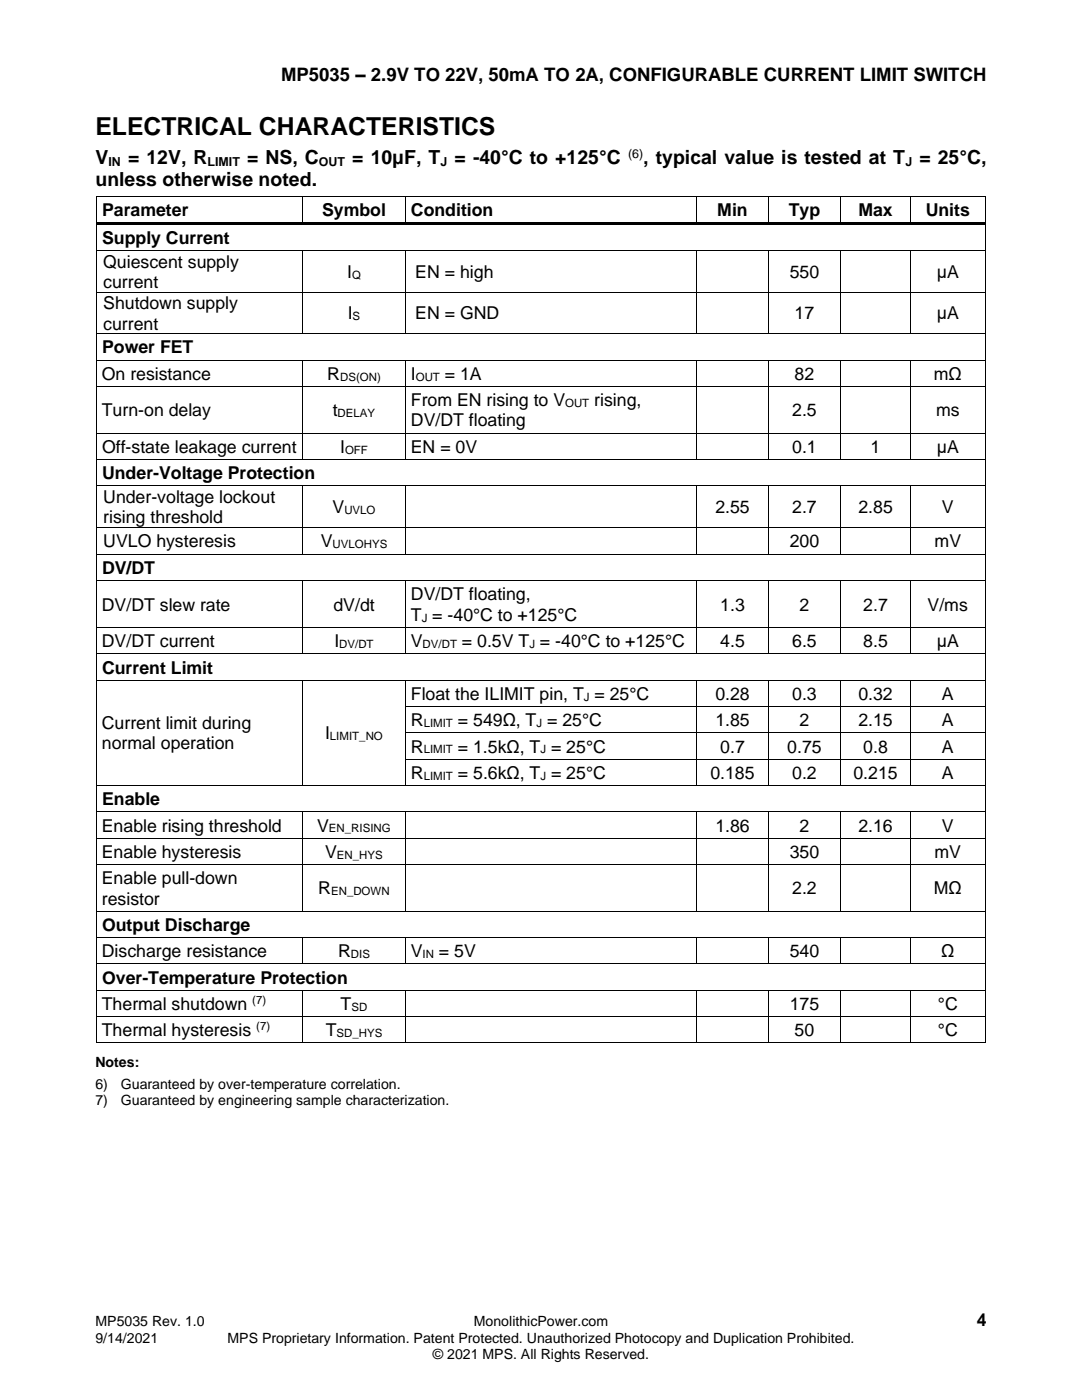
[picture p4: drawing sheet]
<svg xmlns="http://www.w3.org/2000/svg" width="216mm" height="279mm" viewBox="0 0 216 279" stroke-linecap="round" stroke-linejoin="round" font-family="sans-serif">
<defs><g id="words">
<text font-size="4.9" x="19" y="27">ELECTRICAL CHARACTERISTICS</text>
<g font-size="3.9">
<text x="19" y="32.7">V</text>
<text x="25.5" y="32.7">= 12V, R</text>
<text x="49.3" y="32.7">= NS, C</text>
<text x="70.3" y="32.7">= 10μF, T</text>
<text x="90.7" y="32.7">= -40°C to +125°C</text>
<text x="128.4" y="32.7">, typical value is tested at T</text>
<text x="183.4" y="32.7">= 25°C,</text>
<text x="19" y="37.2">unless otherwise noted.</text>
</g>
<text font-size="3.7" x="56.1" y="16.2">MP5035 – 2.9V TO 22V, 50mA TO 2A, CONFIGURABLE CURRENT LIMIT SWITCH</text>
<g font-size="3.5">
<text x="20.4" y="43.1">Parameter</text>
<text x="64.3" y="43.1">Symbol</text>
<text x="82" y="43.1">Condition</text>
<text x="143.1" y="43.1">Min</text>
<text x="157.4" y="43.1">Typ</text>
<text x="171.3" y="43.1">Max</text>
<text x="184.7" y="43.1">Units</text>
<text x="20.4" y="48.7">Supply Current</text>
<text x="20.6" y="53.4">Quiescent supply</text>
<text x="20.6" y="57.5">current</text>
<text x="69.3" y="55.5">I</text>
<text x="82.9" y="55.5">EN = high</text>
<text x="157.6" y="55.5">550</text>
<text x="186.9" y="55.5">μA</text>
<text x="20.6" y="61.7">Shutdown supply</text>
<text x="20.6" y="65.8">current</text>
<text x="69.4" y="63.8">I</text>
<text x="82.9" y="63.8">EN = GND</text>
<text x="158.6" y="63.8">17</text>
<text x="186.9" y="63.8">μA</text>
<text x="20.4" y="70.5">Power FET</text>
<text x="20.3" y="75.8">On resistance</text>
<text x="65.3" y="75.8">R</text>
<text x="82" y="75.8">I</text>
<text x="88.8" y="75.8">= 1A</text>
<text x="158.6" y="75.8">82</text>
<text x="186.3" y="75.8">mΩ</text>
<text x="20.3" y="83.1">Turn-on delay</text>
<text x="66.4" y="83.1">t</text>
<text x="82" y="81">From EN rising to V</text>
<text x="118.6" y="81">rising,</text>
<text x="158.1" y="83.1">2.5</text>
<text x="186.8" y="83.1">ms</text>
<text x="82" y="85.1">DV/DT floating</text>
<text x="20.4" y="90.3">Off-state leakage current</text>
<text x="20.4" y="95.6">Under-Voltage Protection</text>
<text x="67.9" y="90.3">I</text>
<text x="82" y="90.3">EN = 0V</text>
<text x="158.1" y="90.3">0.1</text>
<text x="173.7" y="90.3">1</text>
<text x="186.9" y="90.3">μA</text>
<text x="20.6" y="100.4">Under-voltage lockout</text>
<text x="20.6" y="104.4">rising threshold</text>
<text x="66.4" y="102.4">V</text>
<text x="142.7" y="102.4">2.55</text>
<text x="158.1" y="102.4">2.7</text>
<text x="171.3" y="102.4">2.85</text>
<text x="188" y="102.4">V</text>
<text x="20.6" y="109.2">UVLO hysteresis</text>
<text x="64" y="109.2">V</text>
<text x="157.6" y="109.2">200</text>
<text x="186.5" y="109.2">mV</text>
<text x="20.4" y="114.6">DV/DT</text>
<text x="82" y="119.8">DV/DT floating,</text>
<text x="20.3" y="121.9">DV/DT slew rate</text>
<text x="66.5" y="121.9">dV/dt</text>
<text x="82" y="123.9">T = -40°C to +125°C</text>
<text x="143.7" y="121.9">1.3</text>
<text x="159.5" y="121.9">2</text>
<text x="172.2" y="121.9">2.7</text>
<text x="185.1" y="121.9">V/ms</text>
<text x="20.3" y="129.1">DV/DT current</text>
<text x="66.7" y="129.1">I</text>
<text x="82" y="129.1">V</text>
<text x="92.2" y="129.1">= 0.5V T = -40°C to +125°C</text>
<text x="143.7" y="129.1">4.5</text>
<text x="158.1" y="129.1">6.5</text>
<text x="172.2" y="129.1">8.5</text>
<text x="186.9" y="129.1">μA</text>
<text x="20.4" y="134.4">Current Limit</text>
<text x="82" y="139.7">Float the ILIMIT pin, T = 25°C</text>
<text x="142.7" y="139.7">0.28</text>
<text x="158.1" y="139.7">0.3</text>
<text x="171.3" y="139.7">0.32</text>
<text x="188" y="139.7">A</text>
<text x="20.3" y="145.5">Current limit during</text>
<text x="20.3" y="149.6">normal operation</text>
<text x="64.9" y="147.5">I</text>
<text x="82" y="144.9">R</text>
<text x="91.4" y="144.9">= 549Ω, T = 25°C</text>
<text x="142.7" y="144.9">1.85</text>
<text x="159.5" y="144.9">2</text>
<text x="171.3" y="144.9">2.15</text>
<text x="188" y="144.9">A</text>
<text x="82" y="150.2">R</text>
<text x="82" y="155.4">R</text>
<text x="91.4" y="150.2">= 1.5kΩ, T = 25°C</text>
<text x="91.4" y="155.4">= 5.6kΩ, T = 25°C</text>
<text x="141.7" y="155.4">0.185</text>
<text x="143.7" y="150.2">0.7</text>
<text x="157.1" y="150.2">0.75</text>
<text x="158.1" y="155.4">0.2</text>
<text x="170.3" y="155.4">0.215</text>
<text x="172.2" y="150.2">0.8</text>
<text x="188" y="150.2">A</text>
<text x="188" y="155.4">A</text>
<text x="20.4" y="160.7">Enable</text>
<text x="20.3" y="166">Enable rising threshold</text>
<text x="63.3" y="166">V</text>
<text x="142.7" y="166">1.86</text>
<text x="159.5" y="166">2</text>
<text x="171.3" y="166">2.16</text>
<text x="188" y="166">V</text>
<text x="20.3" y="171.2">Enable hysteresis</text>
<text x="64.9" y="171.2">V</text>
<text x="157.6" y="171.2">350</text>
<text x="186.5" y="171.2">mV</text>
<text x="20.3" y="176.5">Enable pull-down</text>
<text x="63.5" y="178.5">R</text>
<text x="158.1" y="178.5">2.2</text>
<text x="186.3" y="178.5">MΩ</text>
<text x="20.3" y="180.5">resistor</text>
<text x="20.4" y="185.8">Output Discharge</text>
<text x="20.3" y="191">Discharge resistance</text>
<text x="67.5" y="191">R</text>
<text x="82" y="191">V</text>
<text x="87.6" y="191">= 5V</text>
<text x="157.6" y="191">540</text>
<text x="187.8" y="191">Ω</text>
<text x="20.4" y="196.3">Over-Temperature Protection</text>
<text x="20.3" y="201.5">Thermal shutdown</text>
<text x="68" y="201.5">T</text>
<text x="157.6" y="201.5">175</text>
<text x="187.1" y="201.5">°C</text>
<text x="20.3" y="206.8">Thermal hysteresis</text>
<text x="65" y="206.8">T</text>
<text x="158.6" y="206.8">50</text>
<text x="187.1" y="206.8">°C</text>
<text x="194.9" y="264.6">4</text>
</g>
<g font-size="2.8">
<text x="19" y="213">Notes:</text>
<text x="19" y="217.3">6)</text>
<text x="19" y="220.5">7)</text>
<text x="24.1" y="217.3">Guaranteed by over-temperature correlation.</text>
<text x="24.1" y="220.5">Guaranteed by engineering sample characterization.</text>
<text x="19" y="264.6">MP5035 Rev. 1.0</text>
<text x="19" y="267.9">9/14/2021</text>
<text x="45.4" y="267.9">MPS Proprietary Information. Patent Protected. Unauthorized Photocopy and Duplication Prohibited.</text>
<text x="94.6" y="264.6">MonolithicPower.com</text>
<text x="86.4" y="271.2">© 2021 MPS. All Rights Reserved.</text>
</g>
<g font-size="2.5">
<text x="21.6" y="33.1">IN</text>
<text x="41.4" y="33.1">LIMIT</text>
<text x="63.6" y="33.1">OUT</text>
<text x="87.9" y="33.1">J</text>
<text x="125.3" y="31.5">(6)</text>
<text x="180.7" y="33.1">J</text>
</g>
<g font-size="2.3">
<text x="70.2" y="55.6">Q</text>
<text x="70.4" y="63.9">S</text>
<text x="67.9" y="76">DS(ON)</text>
<text x="83" y="76">OUT</text>
<text x="67.4" y="83.2">DELAY</text>
<text x="112.8" y="81.2">OUT</text>
<text x="68.8" y="90.5">OFF</text>
<text x="68.7" y="102.5">UVLO</text>
<text x="66.3" y="109.4">UVLOHYS</text>
<text x="84.1" y="124.1">J</text>
<text x="67.7" y="129.3">DV/DT</text>
<text x="84.3" y="129.3">DV/DT</text>
<text x="105.6" y="129.3">J</text>
<text x="116.5" y="139.8">J</text>
<text x="65.8" y="147.7">LIMIT_NO</text>
<text x="84.5" y="145.1">LIMIT</text>
<text x="107" y="145.1">J</text>
<text x="84.5" y="150.4">LIMIT</text>
<text x="84.5" y="155.6">LIMIT</text>
<text x="107.8" y="150.4">J</text>
<text x="107.8" y="155.6">J</text>
<text x="65.6" y="166.1">EN_RISING</text>
<text x="67.2" y="171.4">EN_HYS</text>
<text x="66.1" y="178.7">EN_DOWN</text>
<text x="70" y="191.2">DIS</text>
<text x="84.3" y="191.2">IN</text>
<text x="50.3" y="200.3">(7)</text>
<text x="70.1" y="201.7">SD</text>
<text x="51.1" y="205.6">(7)</text>
<text x="67.1" y="207">SD_HYS</text>
</g>
</g></defs>
<g fill="#000">
<path d="M19.2 39.1h.2v.7h-.2z" fill-rule="evenodd"/>
<path d="M19.2 39.1h.2v.1h-.2z" fill-rule="evenodd"/>
<path d="M60.3 39.2h.1v.6h-.1z" fill-rule="evenodd"/>
<path d="M60.3 39.1h.1v.1h-.1z" fill-rule="evenodd"/>
<path d="M80.9 39.2h.2v.6h-.2z" fill-rule="evenodd"/>
<path d="M80.9 39.1h.2v.1h-.2z" fill-rule="evenodd"/>
<path d="M138.9 39.2h.2v.6h-.2z" fill-rule="evenodd"/>
<path d="M138.9 39.1h.2v.1h-.2z" fill-rule="evenodd"/>
<path d="M153.3 39.2h.1v.6h-.1z" fill-rule="evenodd"/>
<path d="M153.3 39.1h.1v.1h-.1z" fill-rule="evenodd"/>
<path d="M167.6 39.2h.2v.6h-.2z" fill-rule="evenodd"/>
<path d="M167.6 39.1h.2v.1h-.2z" fill-rule="evenodd"/>
<path d="M181.6 39.2h.2v.6h-.2z" fill-rule="evenodd"/>
<path d="M181.6 39.1h.2v.1h-.2z" fill-rule="evenodd"/>
<path d="M196.5 39.1h.2v.7h-.2z" fill-rule="evenodd"/>
<path d="M196.5 39.1h.2v.1h-.2z" fill-rule="evenodd"/>
<path d="M19.2 44.3h.2v1.1h-.2z" fill-rule="evenodd"/>
<path d="M19.2 49.9h.2v.2h-.2z" fill-rule="evenodd"/>
<path d="M19.2 58.2h.2v.2h-.2z" fill-rule="evenodd"/>
<path d="M19.4 44.3h40.9v.6h-40.9z" fill-rule="evenodd"/>
<path d="M60.3 44.3h.5v.6h-.5z" fill-rule="evenodd"/>
<path d="M60.3 49.9h.1v.2h-.1z" fill-rule="evenodd"/>
<path d="M60.3 58.2h.1v.2h-.1z" fill-rule="evenodd"/>
<path d="M60.8 44.3h20.1v.6h-20.1z" fill-rule="evenodd"/>
<path d="M80.9 44.3h.5v.6h-.5z" fill-rule="evenodd"/>
<path d="M80.9 49.9h.2v.2h-.2z" fill-rule="evenodd"/>
<path d="M80.9 58.2h.2v.2h-.2z" fill-rule="evenodd"/>
<path d="M81.4 44.3h57.5v.6h-57.5z" fill-rule="evenodd"/>
<path d="M138.9 44.3h.5v.6h-.5z" fill-rule="evenodd"/>
<path d="M138.9 49.9h.2v.2h-.2z" fill-rule="evenodd"/>
<path d="M138.9 58.2h.2v.2h-.2z" fill-rule="evenodd"/>
<path d="M139.4 44.3h13.9v.6h-13.9z" fill-rule="evenodd"/>
<path d="M153.3 44.3h.5v.6h-.5z" fill-rule="evenodd"/>
<path d="M153.3 49.9h.1v.2h-.1z" fill-rule="evenodd"/>
<path d="M153.3 58.2h.1v.2h-.1z" fill-rule="evenodd"/>
<path d="M153.8 44.3h13.8v.6h-13.8z" fill-rule="evenodd"/>
<path d="M167.6 44.3h.6v.6h-.6z" fill-rule="evenodd"/>
<path d="M167.6 49.9h.2v.2h-.2z" fill-rule="evenodd"/>
<path d="M167.6 58.2h.2v.2h-.2z" fill-rule="evenodd"/>
<path d="M168.2 44.3h13.4v.6h-13.4z" fill-rule="evenodd"/>
<path d="M181.6 44.3h.6v.6h-.6z" fill-rule="evenodd"/>
<path d="M181.6 49.9h.2v.2h-.2z" fill-rule="evenodd"/>
<path d="M181.6 58.2h.2v.2h-.2z" fill-rule="evenodd"/>
<path d="M182.2 44.3h14.3v.6h-14.3z" fill-rule="evenodd"/>
<path d="M196.5 44.3h.2v1.1h-.2z" fill-rule="evenodd"/>
<path d="M196.5 49.9h.2v.2h-.2z" fill-rule="evenodd"/>
<path d="M196.5 58.2h.2v.2h-.2z" fill-rule="evenodd"/>
<path d="M19.2 66.5h.2v.7h-.2z" fill-rule="evenodd"/>
<path d="M19.2 71.8h.2v.7h-.2z" fill-rule="evenodd"/>
<path d="M19.2 77h.2v.7h-.2z" fill-rule="evenodd"/>
<path d="M60.3 66.5h.1v.2h-.1z" fill-rule="evenodd"/>
<path d="M60.3 72h.1v.5h-.1z" fill-rule="evenodd"/>
<path d="M60.3 71.8h.1v.2h-.1z" fill-rule="evenodd"/>
<path d="M60.3 77h.1v.7h-.1z" fill-rule="evenodd"/>
<path d="M80.9 66.5h.2v.2h-.2z" fill-rule="evenodd"/>
<path d="M80.9 72h.2v.5h-.2z" fill-rule="evenodd"/>
<path d="M80.9 71.8h.2v.2h-.2z" fill-rule="evenodd"/>
<path d="M80.9 77h.2v.7h-.2z" fill-rule="evenodd"/>
<path d="M138.9 66.5h.2v.2h-.2z" fill-rule="evenodd"/>
<path d="M138.9 72h.2v.5h-.2z" fill-rule="evenodd"/>
<path d="M138.9 71.8h.2v.2h-.2z" fill-rule="evenodd"/>
<path d="M138.9 77h.2v.7h-.2z" fill-rule="evenodd"/>
<path d="M153.3 66.5h.1v.2h-.1z" fill-rule="evenodd"/>
<path d="M153.3 72h.1v.5h-.1z" fill-rule="evenodd"/>
<path d="M153.3 71.8h.1v.2h-.1z" fill-rule="evenodd"/>
<path d="M153.3 77h.1v.7h-.1z" fill-rule="evenodd"/>
<path d="M167.6 66.5h.2v.2h-.2z" fill-rule="evenodd"/>
<path d="M167.6 72h.2v.5h-.2z" fill-rule="evenodd"/>
<path d="M167.6 71.8h.2v.2h-.2z" fill-rule="evenodd"/>
<path d="M167.6 77h.2v.7h-.2z" fill-rule="evenodd"/>
<path d="M181.6 66.5h.2v.2h-.2z" fill-rule="evenodd"/>
<path d="M181.6 72h.2v.5h-.2z" fill-rule="evenodd"/>
<path d="M181.6 71.8h.2v.2h-.2z" fill-rule="evenodd"/>
<path d="M181.6 77h.2v.7h-.2z" fill-rule="evenodd"/>
<path d="M196.5 66.5h.2v.7h-.2z" fill-rule="evenodd"/>
<path d="M196.5 71.8h.2v.7h-.2z" fill-rule="evenodd"/>
<path d="M196.5 77h.2v.7h-.2z" fill-rule="evenodd"/>
<path d="M19.2 86.3h.2v.7h-.2z" fill-rule="evenodd"/>
<path d="M19.2 91.6h.2v.7h-.2z" fill-rule="evenodd"/>
<path d="M19.2 96.9h.2v.1h-.2z" fill-rule="evenodd"/>
<path d="M60.3 86.3h.1v.7h-.1z" fill-rule="evenodd"/>
<path d="M60.3 91.6h.1v.2h-.1z" fill-rule="evenodd"/>
<path d="M60.3 96.9h.1v.1h-.1z" fill-rule="evenodd"/>
<path d="M80.9 86.3h.2v.7h-.2z" fill-rule="evenodd"/>
<path d="M80.9 91.6h.2v.2h-.2z" fill-rule="evenodd"/>
<path d="M80.9 96.9h.2v.1h-.2z" fill-rule="evenodd"/>
<path d="M138.9 86.3h.2v.7h-.2z" fill-rule="evenodd"/>
<path d="M138.9 91.6h.2v.2h-.2z" fill-rule="evenodd"/>
<path d="M138.9 96.9h.2v.1h-.2z" fill-rule="evenodd"/>
<path d="M153.3 86.3h.1v.7h-.1z" fill-rule="evenodd"/>
<path d="M153.3 91.6h.1v.2h-.1z" fill-rule="evenodd"/>
<path d="M153.3 96.9h.1v.1h-.1z" fill-rule="evenodd"/>
<path d="M167.6 86.3h.2v.7h-.2z" fill-rule="evenodd"/>
<path d="M167.6 91.6h.2v.2h-.2z" fill-rule="evenodd"/>
<path d="M167.6 96.9h.2v.1h-.2z" fill-rule="evenodd"/>
<path d="M181.6 86.3h.2v.7h-.2z" fill-rule="evenodd"/>
<path d="M181.6 91.6h.2v.2h-.2z" fill-rule="evenodd"/>
<path d="M181.6 96.9h.2v.1h-.2z" fill-rule="evenodd"/>
<path d="M196.5 86.3h.2v.7h-.2z" fill-rule="evenodd"/>
<path d="M196.5 91.6h.2v.7h-.2z" fill-rule="evenodd"/>
<path d="M196.5 96.9h.2v.1h-.2z" fill-rule="evenodd"/>
<path d="M19.2 105.1h.2v.2h-.2z" fill-rule="evenodd"/>
<path d="M19.2 110.6h.2v.7h-.2z" fill-rule="evenodd"/>
<path d="M19.2 115.8h.2v.7h-.2z" fill-rule="evenodd"/>
<path d="M60.3 105.1h.1v.2h-.1z" fill-rule="evenodd"/>
<path d="M60.3 110.6h.1v.2h-.1z" fill-rule="evenodd"/>
<path d="M60.3 116h.1v.5h-.1z" fill-rule="evenodd"/>
<path d="M60.3 115.8h.1v.2h-.1z" fill-rule="evenodd"/>
<path d="M80.9 105.1h.2v.2h-.2z" fill-rule="evenodd"/>
<path d="M80.9 110.6h.2v.2h-.2z" fill-rule="evenodd"/>
<path d="M80.9 116h.2v.5h-.2z" fill-rule="evenodd"/>
<path d="M80.9 115.8h.2v.2h-.2z" fill-rule="evenodd"/>
<path d="M138.9 105.1h.2v.2h-.2z" fill-rule="evenodd"/>
<path d="M138.9 110.6h.2v.2h-.2z" fill-rule="evenodd"/>
<path d="M138.9 116h.2v.5h-.2z" fill-rule="evenodd"/>
<path d="M138.9 115.8h.2v.2h-.2z" fill-rule="evenodd"/>
<path d="M153.3 105.1h.1v.2h-.1z" fill-rule="evenodd"/>
<path d="M153.3 110.6h.1v.2h-.1z" fill-rule="evenodd"/>
<path d="M153.3 116h.1v.5h-.1z" fill-rule="evenodd"/>
<path d="M153.3 115.8h.1v.2h-.1z" fill-rule="evenodd"/>
<path d="M167.6 105.1h.2v.2h-.2z" fill-rule="evenodd"/>
<path d="M167.6 110.6h.2v.2h-.2z" fill-rule="evenodd"/>
<path d="M167.6 116h.2v.5h-.2z" fill-rule="evenodd"/>
<path d="M167.6 115.8h.2v.2h-.2z" fill-rule="evenodd"/>
<path d="M181.6 105.1h.2v.2h-.2z" fill-rule="evenodd"/>
<path d="M181.6 110.6h.2v.2h-.2z" fill-rule="evenodd"/>
<path d="M181.6 116h.2v.5h-.2z" fill-rule="evenodd"/>
<path d="M181.6 115.8h.2v.2h-.2z" fill-rule="evenodd"/>
<path d="M196.5 105.1h.2v.2h-.2z" fill-rule="evenodd"/>
<path d="M196.5 110.6h.2v.7h-.2z" fill-rule="evenodd"/>
<path d="M196.5 115.8h.2v.7h-.2z" fill-rule="evenodd"/>
<path d="M19.2 125.1h.2v.7h-.2z" fill-rule="evenodd"/>
<path d="M19.2 130.4h.2v.7h-.2z" fill-rule="evenodd"/>
<path d="M19.2 135.7h.2v.7h-.2z" fill-rule="evenodd"/>
<path d="M60.3 125.1h.1v.7h-.1z" fill-rule="evenodd"/>
<path d="M60.3 130.4h.1v.2h-.1z" fill-rule="evenodd"/>
<path d="M60.3 135.8h.1v.6h-.1z" fill-rule="evenodd"/>
<path d="M60.3 135.7h.1v.1h-.1z" fill-rule="evenodd"/>
<path d="M80.9 125.1h.2v.7h-.2z" fill-rule="evenodd"/>
<path d="M80.9 130.4h.2v.2h-.2z" fill-rule="evenodd"/>
<path d="M80.9 135.8h.2v.6h-.2z" fill-rule="evenodd"/>
<path d="M80.9 135.7h.2v.1h-.2z" fill-rule="evenodd"/>
<path d="M138.9 125.1h.2v.7h-.2z" fill-rule="evenodd"/>
<path d="M138.9 130.4h.2v.2h-.2z" fill-rule="evenodd"/>
<path d="M138.9 135.8h.2v.6h-.2z" fill-rule="evenodd"/>
<path d="M138.9 135.7h.2v.1h-.2z" fill-rule="evenodd"/>
<path d="M153.3 125.1h.1v.7h-.1z" fill-rule="evenodd"/>
<path d="M153.3 130.4h.1v.2h-.1z" fill-rule="evenodd"/>
<path d="M153.3 135.8h.1v.6h-.1z" fill-rule="evenodd"/>
<path d="M153.3 135.7h.1v.1h-.1z" fill-rule="evenodd"/>
<path d="M167.6 125.1h.2v.7h-.2z" fill-rule="evenodd"/>
<path d="M167.6 130.4h.2v.2h-.2z" fill-rule="evenodd"/>
<path d="M167.6 135.8h.2v.6h-.2z" fill-rule="evenodd"/>
<path d="M167.6 135.7h.2v.1h-.2z" fill-rule="evenodd"/>
<path d="M181.6 125.1h.2v.7h-.2z" fill-rule="evenodd"/>
<path d="M181.6 130.4h.2v.2h-.2z" fill-rule="evenodd"/>
<path d="M181.6 135.8h.2v.6h-.2z" fill-rule="evenodd"/>
<path d="M181.6 135.7h.2v.1h-.2z" fill-rule="evenodd"/>
<path d="M196.5 125.1h.2v.7h-.2z" fill-rule="evenodd"/>
<path d="M196.5 130.4h.2v.7h-.2z" fill-rule="evenodd"/>
<path d="M196.5 135.7h.2v.7h-.2z" fill-rule="evenodd"/>
<path d="M19.2 140.9h.2v.7h-.2z" fill-rule="evenodd"/>
<path d="M19.2 146.2h.2v.7h-.2z" fill-rule="evenodd"/>
<path d="M19.2 151.4h.2v.7h-.2z" fill-rule="evenodd"/>
<path d="M19.2 156.7h.2v.7h-.2z" fill-rule="evenodd"/>
<path d="M60.3 140.9h.1v.7h-.1z" fill-rule="evenodd"/>
<path d="M60.3 146.2h.1v.7h-.1z" fill-rule="evenodd"/>
<path d="M60.3 151.4h.1v.7h-.1z" fill-rule="evenodd"/>
<path d="M60.3 156.7h.1v.2h-.1z" fill-rule="evenodd"/>
<path d="M80.9 140.9h.2v.7h-.2z" fill-rule="evenodd"/>
<path d="M80.9 146.2h.2v.7h-.2z" fill-rule="evenodd"/>
<path d="M80.9 151.4h.2v.7h-.2z" fill-rule="evenodd"/>
<path d="M80.9 156.7h.2v.2h-.2z" fill-rule="evenodd"/>
<path d="M138.9 140.9h.2v.7h-.2z" fill-rule="evenodd"/>
<path d="M138.9 146.2h.2v.7h-.2z" fill-rule="evenodd"/>
<path d="M138.9 151.4h.2v.7h-.2z" fill-rule="evenodd"/>
<path d="M138.9 156.7h.2v.2h-.2z" fill-rule="evenodd"/>
<path d="M153.3 140.9h.1v.7h-.1z" fill-rule="evenodd"/>
<path d="M153.3 146.2h.1v.7h-.1z" fill-rule="evenodd"/>
<path d="M153.3 151.4h.1v.7h-.1z" fill-rule="evenodd"/>
<path d="M153.3 156.7h.1v.2h-.1z" fill-rule="evenodd"/>
<path d="M167.6 140.9h.2v.7h-.2z" fill-rule="evenodd"/>
<path d="M167.6 146.2h.2v.7h-.2z" fill-rule="evenodd"/>
<path d="M167.6 151.4h.2v.7h-.2z" fill-rule="evenodd"/>
<path d="M167.6 156.7h.2v.2h-.2z" fill-rule="evenodd"/>
<path d="M181.6 140.9h.2v.7h-.2z" fill-rule="evenodd"/>
<path d="M181.6 146.2h.2v.7h-.2z" fill-rule="evenodd"/>
<path d="M181.6 151.4h.2v.7h-.2z" fill-rule="evenodd"/>
<path d="M181.6 156.7h.2v.2h-.2z" fill-rule="evenodd"/>
<path d="M196.5 140.9h.2v.7h-.2z" fill-rule="evenodd"/>
<path d="M196.5 146.2h.2v.7h-.2z" fill-rule="evenodd"/>
<path d="M196.5 151.4h.2v.7h-.2z" fill-rule="evenodd"/>
<path d="M196.5 156.7h.2v.7h-.2z" fill-rule="evenodd"/>
<path d="M19.2 161.9h.2v.7h-.2z" fill-rule="evenodd"/>
<path d="M19.2 167.2h.2v.7h-.2z" fill-rule="evenodd"/>
<path d="M19.2 172.5h.2v.7h-.2z" fill-rule="evenodd"/>
<path d="M60.3 162.1h.1v.5h-.1z" fill-rule="evenodd"/>
<path d="M60.3 161.9h.1v.2h-.1z" fill-rule="evenodd"/>
<path d="M60.3 167.2h.1v.7h-.1z" fill-rule="evenodd"/>
<path d="M60.3 172.5h.1v.7h-.1z" fill-rule="evenodd"/>
<path d="M80.9 162.1h.2v.5h-.2z" fill-rule="evenodd"/>
<path d="M80.9 161.9h.2v.2h-.2z" fill-rule="evenodd"/>
<path d="M80.9 167.2h.2v.7h-.2z" fill-rule="evenodd"/>
<path d="M80.9 172.5h.2v.7h-.2z" fill-rule="evenodd"/>
<path d="M138.9 162.1h.2v.5h-.2z" fill-rule="evenodd"/>
<path d="M138.9 161.9h.2v.2h-.2z" fill-rule="evenodd"/>
<path d="M138.9 167.2h.2v.7h-.2z" fill-rule="evenodd"/>
<path d="M138.9 172.5h.2v.7h-.2z" fill-rule="evenodd"/>
<path d="M153.3 162.1h.1v.5h-.1z" fill-rule="evenodd"/>
<path d="M153.3 161.9h.1v.2h-.1z" fill-rule="evenodd"/>
<path d="M153.3 167.2h.1v.7h-.1z" fill-rule="evenodd"/>
<path d="M153.3 172.5h.1v.7h-.1z" fill-rule="evenodd"/>
<path d="M167.6 162.1h.2v.5h-.2z" fill-rule="evenodd"/>
<path d="M167.6 161.9h.2v.2h-.2z" fill-rule="evenodd"/>
<path d="M167.6 167.2h.2v.7h-.2z" fill-rule="evenodd"/>
<path d="M167.6 172.5h.2v.7h-.2z" fill-rule="evenodd"/>
<path d="M181.6 162.1h.2v.5h-.2z" fill-rule="evenodd"/>
<path d="M181.6 161.9h.2v.2h-.2z" fill-rule="evenodd"/>
<path d="M181.6 167.2h.2v.7h-.2z" fill-rule="evenodd"/>
<path d="M181.6 172.5h.2v.7h-.2z" fill-rule="evenodd"/>
<path d="M196.5 161.9h.2v.7h-.2z" fill-rule="evenodd"/>
<path d="M196.5 167.2h.2v.7h-.2z" fill-rule="evenodd"/>
<path d="M196.5 172.5h.2v.7h-.2z" fill-rule="evenodd"/>
<path d="M19.2 181.8h.2v.7h-.2z" fill-rule="evenodd"/>
<path d="M19.2 187h.2v.7h-.2z" fill-rule="evenodd"/>
<path d="M19.2 192.3h.2v.7h-.2z" fill-rule="evenodd"/>
<path d="M19.2 197.5h.2v.7h-.2z" fill-rule="evenodd"/>
<path d="M60.3 181.8h.1v.1h-.1z" fill-rule="evenodd"/>
<path d="M60.3 187.2h.1v.5h-.1z" fill-rule="evenodd"/>
<path d="M60.3 187h.1v.2h-.1z" fill-rule="evenodd"/>
<path d="M60.3 192.3h.1v.2h-.1z" fill-rule="evenodd"/>
<path d="M60.3 197.7h.1v.5h-.1z" fill-rule="evenodd"/>
<path d="M60.3 197.5h.1v.2h-.1z" fill-rule="evenodd"/>
<path d="M80.9 181.8h.2v.1h-.2z" fill-rule="evenodd"/>
<path d="M80.9 187.2h.2v.5h-.2z" fill-rule="evenodd"/>
<path d="M80.9 187h.2v.2h-.2z" fill-rule="evenodd"/>
<path d="M80.9 192.3h.2v.2h-.2z" fill-rule="evenodd"/>
<path d="M80.9 197.7h.2v.5h-.2z" fill-rule="evenodd"/>
<path d="M80.9 197.5h.2v.2h-.2z" fill-rule="evenodd"/>
<path d="M138.9 181.8h.2v.1h-.2z" fill-rule="evenodd"/>
<path d="M138.9 187.2h.2v.5h-.2z" fill-rule="evenodd"/>
<path d="M138.9 187h.2v.2h-.2z" fill-rule="evenodd"/>
<path d="M138.9 192.3h.2v.2h-.2z" fill-rule="evenodd"/>
<path d="M138.9 197.7h.2v.5h-.2z" fill-rule="evenodd"/>
<path d="M138.9 197.5h.2v.2h-.2z" fill-rule="evenodd"/>
<path d="M153.3 181.8h.1v.1h-.1z" fill-rule="evenodd"/>
<path d="M153.3 187.2h.1v.5h-.1z" fill-rule="evenodd"/>
<path d="M153.3 187h.1v.2h-.1z" fill-rule="evenodd"/>
<path d="M153.3 192.3h.1v.2h-.1z" fill-rule="evenodd"/>
<path d="M153.3 197.7h.1v.5h-.1z" fill-rule="evenodd"/>
<path d="M153.3 197.5h.1v.2h-.1z" fill-rule="evenodd"/>
<path d="M167.6 181.8h.2v.1h-.2z" fill-rule="evenodd"/>
<path d="M167.6 187.2h.2v.5h-.2z" fill-rule="evenodd"/>
<path d="M167.6 187h.2v.2h-.2z" fill-rule="evenodd"/>
<path d="M167.6 192.3h.2v.2h-.2z" fill-rule="evenodd"/>
<path d="M167.6 197.7h.2v.5h-.2z" fill-rule="evenodd"/>
<path d="M167.6 197.5h.2v.2h-.2z" fill-rule="evenodd"/>
<path d="M181.6 181.8h.2v.1h-.2z" fill-rule="evenodd"/>
<path d="M181.6 187.2h.2v.5h-.2z" fill-rule="evenodd"/>
<path d="M181.6 187h.2v.2h-.2z" fill-rule="evenodd"/>
<path d="M181.6 192.3h.2v.2h-.2z" fill-rule="evenodd"/>
<path d="M181.6 197.7h.2v.5h-.2z" fill-rule="evenodd"/>
<path d="M181.6 197.5h.2v.2h-.2z" fill-rule="evenodd"/>
<path d="M196.5 181.8h.2v.7h-.2z" fill-rule="evenodd"/>
<path d="M196.5 187h.2v.7h-.2z" fill-rule="evenodd"/>
<path d="M196.5 192.3h.2v.7h-.2z" fill-rule="evenodd"/>
<path d="M196.5 197.5h.2v.7h-.2z" fill-rule="evenodd"/>
<path d="M19.2 202.8h.2v.7h-.2z" fill-rule="evenodd"/>
<path d="M19.2 208.1h.2v.1h-.2z" fill-rule="evenodd"/>
<path d="M19.2 208.1h.2v.1h-.2z" fill-rule="evenodd"/>
<path d="M60.3 202.8h.1v.7h-.1z" fill-rule="evenodd"/>
<path d="M60.3 208.1h.1v.1h-.1z" fill-rule="evenodd"/>
<path d="M80.9 202.8h.2v.7h-.2z" fill-rule="evenodd"/>
<path d="M80.9 208.1h.2v.1h-.2z" fill-rule="evenodd"/>
<path d="M138.9 202.8h.2v.7h-.2z" fill-rule="evenodd"/>
<path d="M138.9 208.1h.2v.1h-.2z" fill-rule="evenodd"/>
<path d="M153.3 202.8h.1v.7h-.1z" fill-rule="evenodd"/>
<path d="M153.3 208.1h.1v.1h-.1z" fill-rule="evenodd"/>
<path d="M167.6 202.8h.2v.7h-.2z" fill-rule="evenodd"/>
<path d="M167.6 208.1h.2v.1h-.2z" fill-rule="evenodd"/>
<path d="M181.6 202.8h.2v.7h-.2z" fill-rule="evenodd"/>
<path d="M181.6 208.1h.2v.1h-.2z" fill-rule="evenodd"/>
<path d="M196.5 202.8h.2v.7h-.2z" fill-rule="evenodd"/>
<path d="M196.5 208.1h.2v.1h-.2z" fill-rule="evenodd"/>
<path d="M196.5 208.1h.2v.1h-.2z" fill-rule="evenodd"/>
</g>
<g fill="none" stroke="#000" stroke-width=".2">
<path d="M19.3 39.8v4.5M19.4 39.2h40.9M60.4 39.8v4.5M60.4 39.2h20.5M81 39.8v4.5M81.1 39.2h57.8M139 39.8v4.5M139.1 39.2h14.2M153.3 39.8v4.5M153.4 39.2h14.2M167.7 39.8v4.5M167.8 39.2h13.8"/>
<path d="M181.7 39.8v4.5M181.8 39.2h14.7M196.6 39.8v4.5M19.3 45.4v4.5M19.3 50.1v8.1M19.3 58.4v8.1M19.4 50h40.9M19.4 58.3h40.9M60.4 50.1v8.1M60.4 58.4v8.1M60.4 50h20.5M60.4 58.3h20.5"/>
<path d="M81 50.1v8.1M81 58.4v8.1M81.1 50h57.8M81.1 58.3h57.8M139 50.1v8.1M139 58.4v8.1M139.1 50h14.2M139.1 58.3h14.2M153.3 50.1v8.1M153.3 58.4v8.1M153.4 50h14.2M153.4 58.3h14.2"/>
<path d="M167.7 50.1v8.1M167.7 58.4v8.1M167.8 50h13.8M167.8 58.3h13.8M181.7 50.1v8.1M181.7 58.4v8.1M181.8 50h14.7M181.8 58.3h14.7M196.6 45.4v4.5M196.6 50.1v8.1M196.6 58.4v8.1M19.3 67.2v4.6"/>
<path d="M19.3 72.5v4.5M19.3 77.7v8.6M19.4 66.6h40.9M19.4 71.9h40.9M19.4 77.1h40.9M60.4 72.5v4.5M60.4 77.7v8.6M60.4 66.6h20.5M60.4 71.9h20.5M60.4 77.1h20.5M81 72.5v4.5M81 77.7v8.6"/>
<path d="M81.1 66.6h57.8M81.1 71.9h57.8M81.1 77.1h57.8M139 72.5v4.5M139 77.7v8.6M139.1 66.6h14.2M139.1 71.9h14.2M139.1 77.1h14.2M153.3 72.5v4.5M153.3 77.7v8.6M153.4 66.6h14.2M153.4 71.9h14.2"/>
<path d="M153.4 77.1h14.2M167.7 72.5v4.5M167.7 77.7v8.6M167.8 66.6h13.8M167.8 71.9h13.8M167.8 77.1h13.8M181.7 72.5v4.5M181.7 77.7v8.6M181.8 66.6h14.7M181.8 71.9h14.7M181.8 77.1h14.7M196.6 67.2v4.6"/>
<path d="M196.6 72.5v4.5M196.6 77.7v8.6M19.3 87v4.6M19.3 92.3v4.6M19.3 97v8.1M19.4 86.4h40.9M19.4 91.7h40.9M19.4 97h40.9M60.4 87v4.6M60.4 97v8.1M60.4 86.4h20.5M60.4 91.7h20.5"/>
<path d="M60.4 97h20.5M81 87v4.6M81 97v8.1M81.1 86.4h57.8M81.1 91.7h57.8M81.1 97h57.8M139 87v4.6M139 97v8.1M139.1 86.4h14.2M139.1 91.7h14.2M139.1 97h14.2M153.3 87v4.6"/>
<path d="M153.3 97v8.1M153.4 86.4h14.2M153.4 91.7h14.2M153.4 97h14.2M167.7 87v4.6M167.7 97v8.1M167.8 86.4h13.8M167.8 91.7h13.8M167.8 97h13.8M181.7 87v4.6M181.7 97v8.1M181.8 86.4h14.7"/>
<path d="M181.8 91.7h14.7M181.8 97h14.7M196.6 87v4.6M196.6 92.3v4.6M196.6 97v8.1M19.3 105.3v5.3M19.3 111.3v4.5M19.3 116.5v8.6M19.4 105.2h40.9M19.4 110.7h40.9M19.4 115.9h40.9M60.4 105.3v5.3"/>
<path d="M60.4 116.5v8.6M60.4 105.2h20.5M60.4 110.7h20.5M60.4 115.9h20.5M81 105.3v5.3M81 116.5v8.6M81.1 105.2h57.8M81.1 110.7h57.8M81.1 115.9h57.8M139 105.3v5.3M139 116.5v8.6M139.1 105.2h14.2"/>
<path d="M139.1 110.7h14.2M139.1 115.9h14.2M153.3 105.3v5.3M153.3 116.5v8.6M153.4 105.2h14.2M153.4 110.7h14.2M153.4 115.9h14.2M167.7 105.3v5.3M167.7 116.5v8.6M167.8 105.2h13.8M167.8 110.7h13.8M167.8 115.9h13.8"/>
<path d="M181.7 105.3v5.3M181.7 116.5v8.6M181.8 105.2h14.7M181.8 110.7h14.7M181.8 115.9h14.7M196.6 105.3v5.3M196.6 111.3v4.5M196.6 116.5v8.6M19.3 125.8v4.6M19.3 131.1v4.6M19.3 136.4v4.5M19.4 125.2h40.9"/>
<path d="M19.4 130.5h40.9M19.4 135.7h40.9M60.4 125.8v4.6M60.4 136.4v4.5M60.4 125.2h20.5M60.4 130.5h20.5M60.4 135.7h20.5M81 125.8v4.6M81 136.4v4.5M81.1 125.2h57.8M81.1 130.5h57.8M81.1 135.7h57.8"/>
<path d="M139 125.8v4.6M139 136.4v4.5M139.1 125.2h14.2M139.1 130.5h14.2M139.1 135.7h14.2M153.3 125.8v4.6M153.3 136.4v4.5M153.4 125.2h14.2M153.4 130.5h14.2M153.4 135.7h14.2M167.7 125.8v4.6M167.7 136.4v4.5"/>
<path d="M167.8 125.2h13.8M167.8 130.5h13.8M167.8 135.7h13.8M181.7 125.8v4.6M181.7 136.4v4.5M181.8 125.2h14.7M181.8 130.5h14.7M181.8 135.7h14.7M196.6 125.8v4.6M196.6 131.1v4.6M196.6 136.4v4.5M19.3 141.6v4.6"/>
<path d="M19.3 146.9v4.5M19.3 152.1v4.6M19.3 157.4v4.5M19.4 156.8h40.9M60.4 141.6v4.6M60.4 146.9v4.5M60.4 152.1v4.6M60.4 156.8h20.5M81 141.6v4.6M81 146.9v4.5M81 152.1v4.6M81.1 141h57.8"/>
<path d="M81.1 146.3h57.8M81.1 151.5h57.8M81.1 156.8h57.8M139 141.6v4.6M139 146.9v4.5M139 152.1v4.6M139.1 141h14.2M139.1 146.3h14.2M139.1 151.5h14.2M139.1 156.8h14.2M153.3 141.6v4.6M153.3 146.9v4.5"/>
<path d="M153.3 152.1v4.6M153.4 141h14.2M153.4 146.3h14.2M153.4 151.5h14.2M153.4 156.8h14.2M167.7 141.6v4.6M167.7 146.9v4.5M167.7 152.1v4.6M167.8 141h13.8M167.8 146.3h13.8M167.8 151.5h13.8M167.8 156.8h13.8"/>
<path d="M181.7 141.6v4.6M181.7 146.9v4.5M181.7 152.1v4.6M181.8 141h14.7M181.8 146.3h14.7M181.8 151.5h14.7M181.8 156.8h14.7M196.6 141.6v4.6M196.6 146.9v4.5M196.6 152.1v4.6M196.6 157.4v4.5M19.3 162.6v4.6"/>
<path d="M19.3 167.9v4.6M19.3 173.2v8.6M19.4 162h40.9M19.4 167.3h40.9M19.4 172.5h40.9M60.4 162.6v4.6M60.4 167.9v4.6M60.4 173.2v8.6M60.4 162h20.5M60.4 167.3h20.5M60.4 172.5h20.5M81 162.6v4.6"/>
<path d="M81 167.9v4.6M81 173.2v8.6M81.1 162h57.8M81.1 167.3h57.8M81.1 172.5h57.8M139 162.6v4.6M139 167.9v4.6M139 173.2v8.6M139.1 162h14.2M139.1 167.3h14.2M139.1 172.5h14.2M153.3 162.6v4.6"/>
<path d="M153.3 167.9v4.6M153.3 173.2v8.6M153.4 162h14.2M153.4 167.3h14.2M153.4 172.5h14.2M167.7 162.6v4.6M167.7 167.9v4.6M167.7 173.2v8.6M167.8 162h13.8M167.8 167.3h13.8M167.8 172.5h13.8M181.7 162.6v4.6"/>
<path d="M181.7 167.9v4.6M181.7 173.2v8.6M181.8 162h14.7M181.8 167.3h14.7M181.8 172.5h14.7M196.6 162.6v4.6M196.6 167.9v4.6M196.6 173.2v8.6M19.3 182.5v4.5M19.3 187.7v4.6M19.3 193v4.5M19.3 198.2v4.6"/>
<path d="M19.4 181.9h40.9M19.4 187.1h40.9M19.4 192.4h40.9M19.4 197.6h40.9M60.4 187.7v4.6M60.4 198.2v4.6M60.4 181.9h20.5M60.4 187.1h20.5M60.4 192.4h20.5M60.4 197.6h20.5M81 187.7v4.6M81 198.2v4.6"/>
<path d="M81.1 181.9h57.8M81.1 187.1h57.8M81.1 192.4h57.8M81.1 197.6h57.8M139 187.7v4.6M139 198.2v4.6M139.1 181.9h14.2M139.1 187.1h14.2M139.1 192.4h14.2M139.1 197.6h14.2M153.3 187.7v4.6M153.3 198.2v4.6"/>
<path d="M153.4 181.9h14.2M153.4 187.1h14.2M153.4 192.4h14.2M153.4 197.6h14.2M167.7 187.7v4.6M167.7 198.2v4.6M167.8 181.9h13.8M167.8 187.1h13.8M167.8 192.4h13.8M167.8 197.6h13.8M181.7 187.7v4.6M181.7 198.2v4.6"/>
<path d="M181.8 181.9h14.7M181.8 187.1h14.7M181.8 192.4h14.7M181.8 197.6h14.7M196.6 182.5v4.5M196.6 187.7v4.6M196.6 193v4.5M196.6 198.2v4.6M19.3 203.5v4.6M19.4 202.9h40.9M19.4 208.1h40.9M60.4 203.5v4.6"/>
<path d="M60.4 202.9h20.5M60.4 208.1h20.5M81 203.5v4.6M81.1 202.9h57.8M81.1 208.1h57.8M139 203.5v4.6M139.1 202.9h14.2M139.1 208.1h14.2M153.3 203.5v4.6M153.4 202.9h14.2M153.4 208.1h14.2M167.7 203.5v4.6"/>
<path d="M167.8 202.9h13.8M167.8 208.1h13.8M181.7 203.5v4.6M181.8 202.9h14.7M181.8 208.1h14.7M196.6 203.5v4.6"/>
</g>
<use href="#words"/>
</svg>
